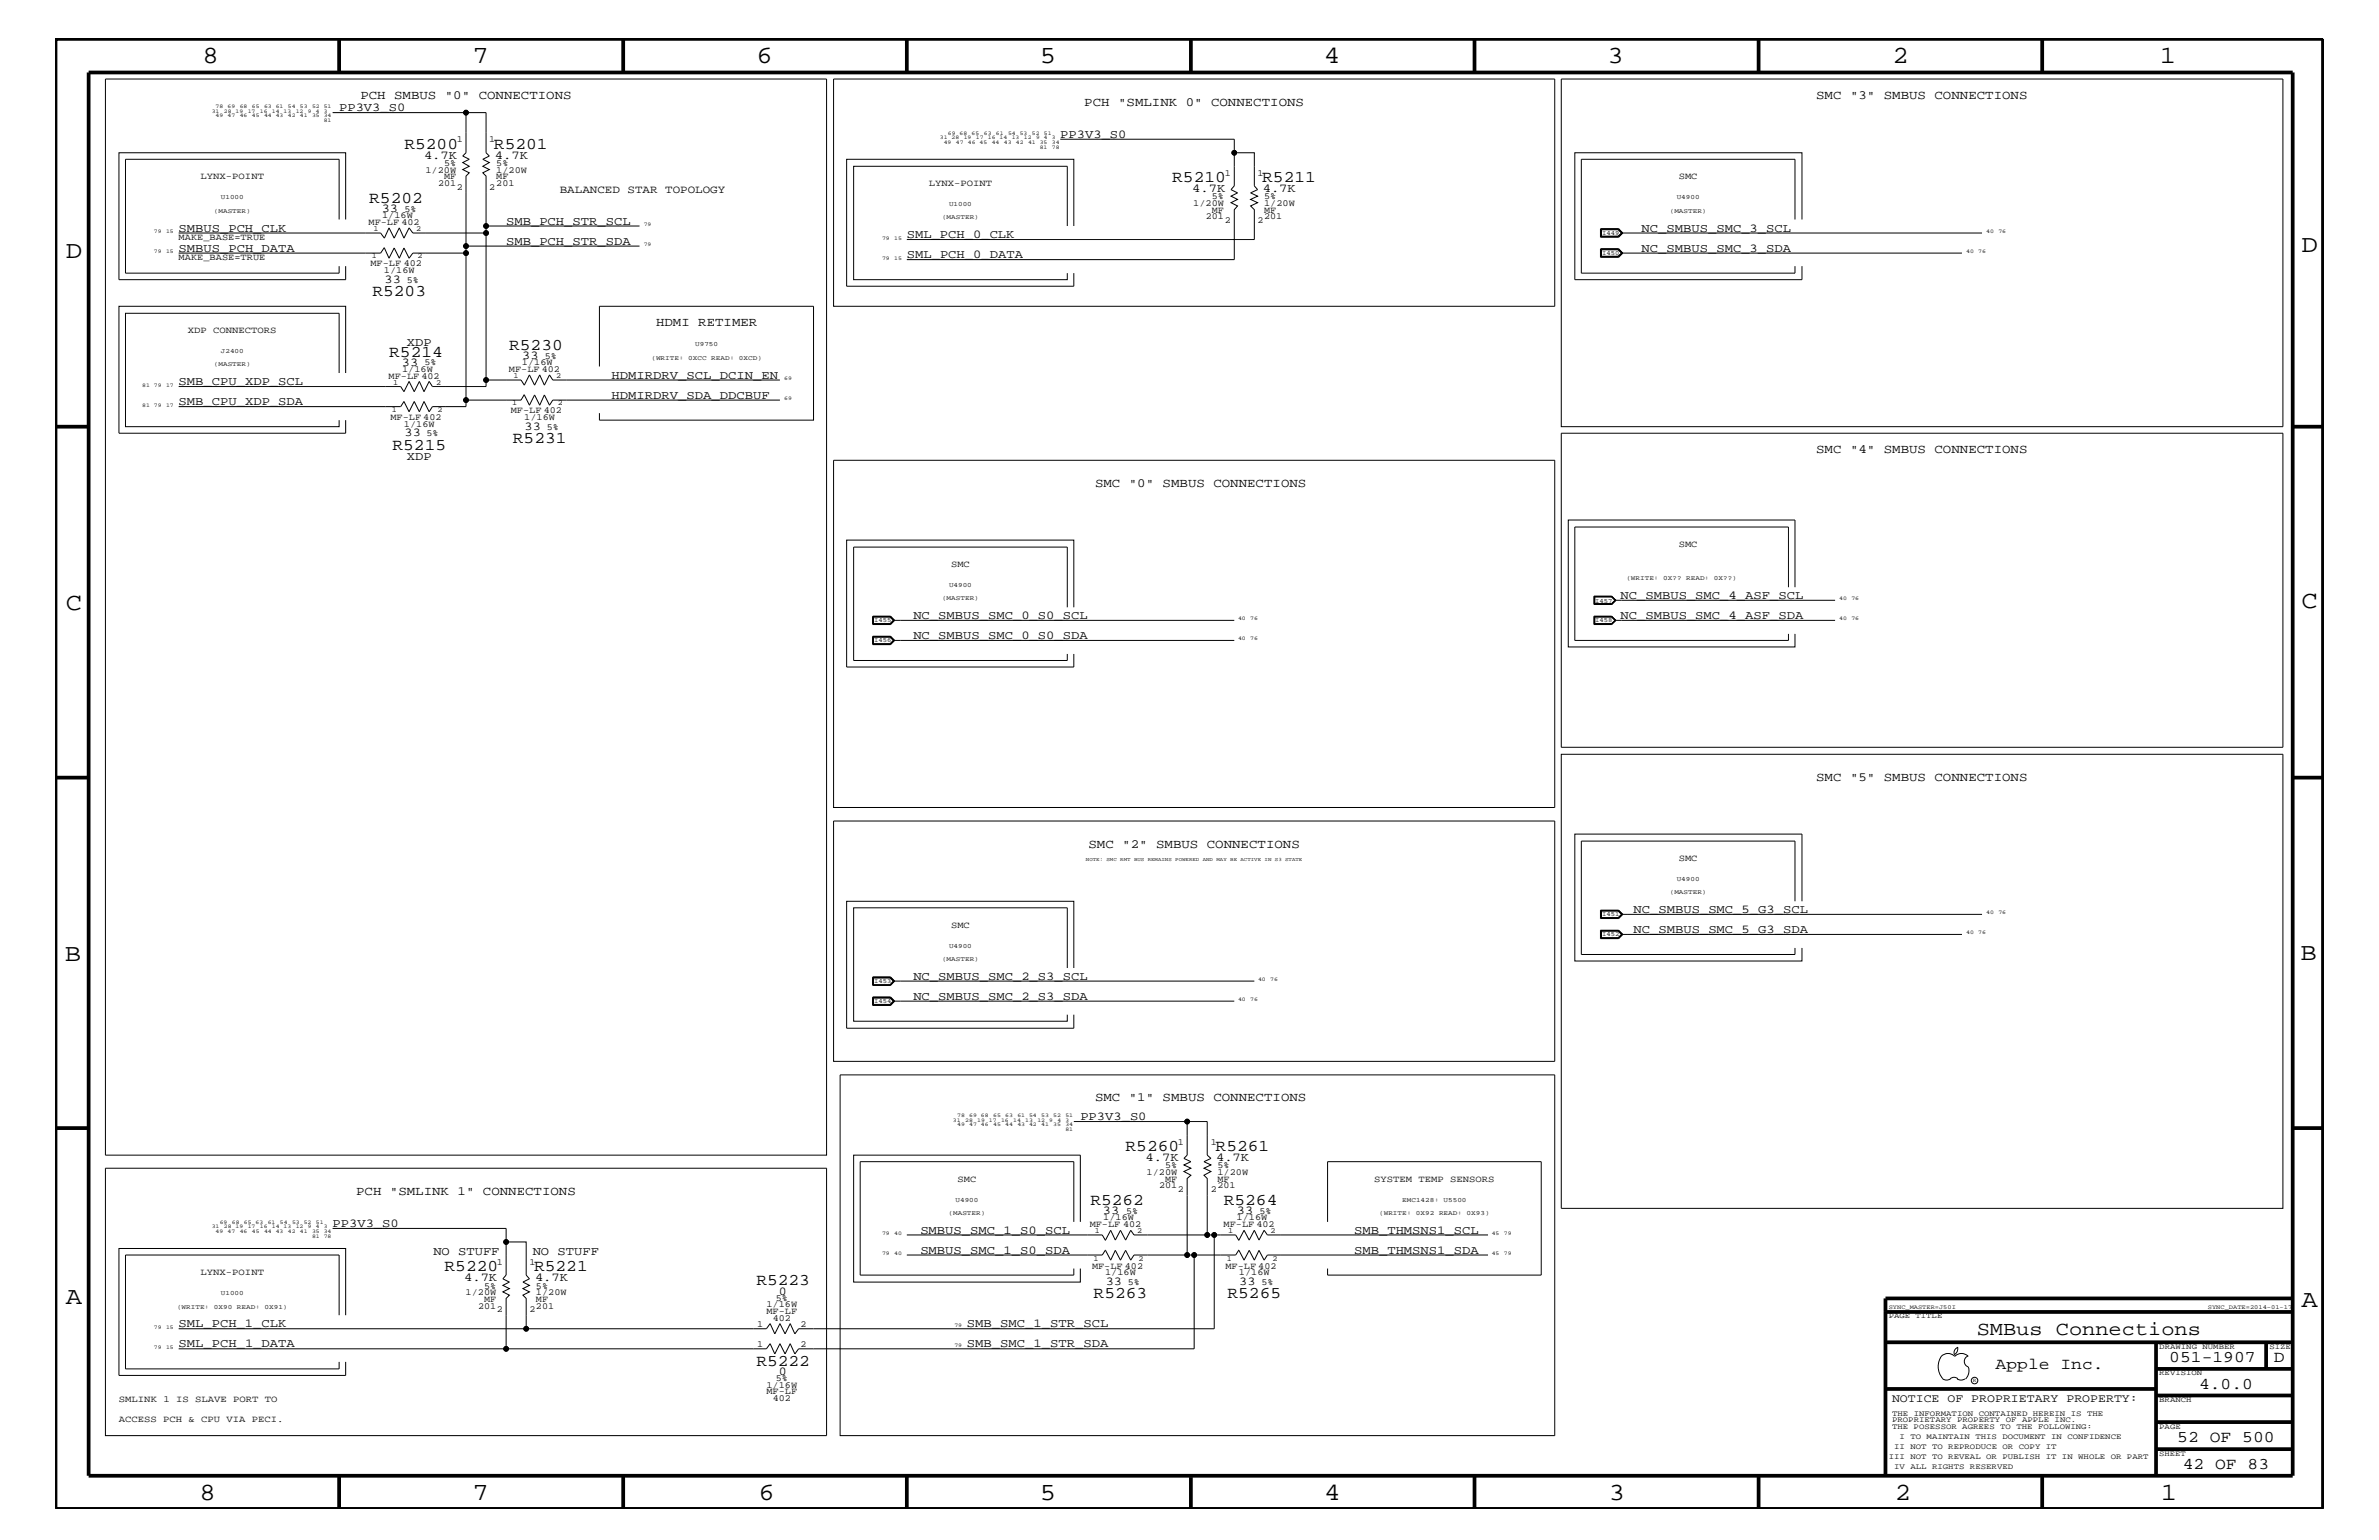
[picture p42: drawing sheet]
<svg xmlns="http://www.w3.org/2000/svg" width="432mm" height="279mm" viewBox="0 0 432 279" stroke-linecap="round" stroke-linejoin="round" font-family="sans-serif">
<defs><g id="words">
<g font-size="4.5">
<text x="36.7" y="11.5">8</text>
<text x="85.8" y="11.5">7</text>
<text x="137.3" y="11.5">6</text>
<text x="188.7" y="11.5">5</text>
<text x="240.3" y="11.5">4</text>
<text x="291.8" y="11.5">3</text>
<text x="343.5" y="11.5">2</text>
<text x="392" y="11.5">1</text>
<text x="11.9" y="46.8">D</text>
<text x="417.7" y="45.7">D</text>
<text x="11.9" y="110.6">C</text>
<text x="417.7" y="110.3">C</text>
<text x="11.8" y="174.3">B</text>
<text x="417.6" y="174.2">B</text>
<text x="11.9" y="236.7">A</text>
<text x="417.7" y="237.1">A</text>
<text x="36.2" y="272.1">8</text>
<text x="85.8" y="272.1">7</text>
<text x="137.7" y="272.1">6</text>
<text x="188.7" y="272.1">5</text>
<text x="240.4" y="272.1">4</text>
<text x="292" y="272.1">3</text>
<text x="343.9" y="272.1">2</text>
<text x="392.2" y="272.1">1</text>
</g>
<text font-size="3.6" x="358.8" y="242.3">SMBus Connections</text>
<g font-size="3">
<text x="73.4" y="27">R5200</text>
<text x="89.7" y="27">R5201</text>
<text x="212.8" y="33">R5210</text>
<text x="229.1" y="33">R5211</text>
<text x="67" y="36.8">R5202</text>
<text x="67.6" y="53.8">R5203</text>
<text x="70.7" y="64.7">R5214</text>
<text x="92.4" y="63.4">R5230</text>
<text x="71.2" y="81.6">R5215</text>
<text x="93.1" y="80.5">R5231</text>
<text x="204.3" y="208.8">R5260</text>
<text x="220.6" y="208.8">R5261</text>
<text x="197.9" y="218.6">R5262</text>
<text x="222.1" y="218.6">R5264</text>
<text x="80.7" y="230.7">R5220</text>
<text x="96.9" y="230.7">R5221</text>
<text x="137.3" y="233.2">R5223</text>
<text x="198.5" y="235.6">R5263</text>
<text x="222.8" y="235.6">R5265</text>
<text x="137.3" y="247.8">R5222</text>
<text x="362.2" y="248.4">Apple Inc.</text>
<text x="393.7" y="247.1">051-1907</text>
<text x="399.2" y="252">4.0.0</text>
<text x="412.7" y="247.1">D</text>
<text x="395.2" y="261.6">52 OF 500</text>
<text x="396.2" y="266.6">42 OF 83</text>
</g>
<g font-size="2.3">
<text x="65.4" y="18">PCH SMBUS &quot;0&quot; CONNECTIONS</text>
<text x="329.6" y="18">SMC &quot;3&quot; SMBUS CONNECTIONS</text>
<text x="196.8" y="19.2">PCH &quot;SMLINK 0&quot; CONNECTIONS</text>
<text x="119.1" y="59.2">HDMI RETIMER</text>
<text x="329.6" y="82.2">SMC &quot;4&quot; SMBUS CONNECTIONS</text>
<text x="198.8" y="88.3">SMC &quot;0&quot; SMBUS CONNECTIONS</text>
<text x="329.6" y="141.7">SMC &quot;5&quot; SMBUS CONNECTIONS</text>
<text x="197.6" y="153.8">SMC &quot;2&quot; SMBUS CONNECTIONS</text>
<text x="198.8" y="199.8">SMC &quot;1&quot; SMBUS CONNECTIONS</text>
<text x="64.6" y="216.9">PCH &quot;SMLINK 1&quot; CONNECTIONS</text>
</g>
<g font-size="2.2">
<text x="61.6" y="20.2">PP3V3_S0</text>
<text x="77" y="28.8">4.7K</text>
<text x="89.8" y="28.8">4.7K</text>
<text x="192.4" y="25">PP3V3_S0</text>
<text x="216.4" y="34.8">4.7K</text>
<text x="229.2" y="34.8">4.7K</text>
<text x="69.3" y="38.5">33</text>
<text x="91.9" y="40.8">SMB_PCH_STR_SCL</text>
<text x="32.4" y="45.7">SMBUS_PCH_DATA</text>
<text x="32.4" y="42">SMBUS_PCH_CLK</text>
<text x="91.9" y="44.4">SMB_PCH_STR_SDA</text>
<text x="164.6" y="43.2">SML_PCH_0_CLK</text>
<text x="164.6" y="46.8">SML_PCH_0_DATA</text>
<text x="297.9" y="42">NC_SMBUS_SMC_3_SCL</text>
<text x="297.9" y="45.7">NC_SMBUS_SMC_3_SDA</text>
<text x="69.8" y="51.3">33</text>
<text x="73.9" y="62.9">XDP</text>
<text x="94.8" y="65.1">33</text>
<text x="32.4" y="69.9">SMB_CPU_XDP_SCL</text>
<text x="72.9" y="66.4">33</text>
<text x="111" y="68.7">HDMIRDRV_SCL_DCIN_EN</text>
<text x="32.4" y="73.5">SMB_CPU_XDP_SDA</text>
<text x="111" y="72.3">HDMIRDRV_SDA_DDCBUF</text>
<text x="73.4" y="79.2">33</text>
<text x="73.9" y="83.5">XDP</text>
<text x="95.2" y="78">33</text>
<text x="165.8" y="112.3">NC_SMBUS_SMC_0_S0_SCL</text>
<text x="294.1" y="108.7">NC_SMBUS_SMC_4_ASF_SCL</text>
<text x="294.1" y="112.3">NC_SMBUS_SMC_4_ASF_SDA</text>
<text x="165.8" y="115.9">NC_SMBUS_SMC_0_S0_SDA</text>
<text x="296.5" y="165.6">NC_SMBUS_SMC_5_G3_SCL</text>
<text x="296.5" y="169.3">NC_SMBUS_SMC_5_G3_SDA</text>
<text x="165.8" y="177.7">NC_SMBUS_SMC_2_S3_SCL</text>
<text x="165.8" y="181.4">NC_SMBUS_SMC_2_S3_SDA</text>
<text x="196.1" y="203.2">PP3V3_S0</text>
<text x="207.9" y="210.7">4.7K</text>
<text x="220.7" y="210.7">4.7K</text>
<text x="200.2" y="220.3">33</text>
<text x="224.5" y="220.3">33</text>
<text x="60.4" y="222.6">PP3V3_S0</text>
<text x="78.7" y="227.7">NO STUFF</text>
<text x="96.7" y="227.7">NO STUFF</text>
<text x="167" y="223.9">SMBUS_SMC_1_S0_SCL</text>
<text x="167" y="227.5">SMBUS_SMC_1_S0_SDA</text>
<text x="245.8" y="223.9">SMB_THMSNS1_SCL</text>
<text x="245.8" y="227.5">SMB_THMSNS1_SDA</text>
<text x="84.2" y="232.4">4.7K</text>
<text x="97.1" y="232.4">4.7K</text>
<text x="200.7" y="233.2">33</text>
<text x="224.9" y="233.2">33</text>
<text x="141.4" y="234.9">0</text>
<text x="32.4" y="240.8">SML_PCH_1_CLK</text>
<text x="32.4" y="244.5">SML_PCH_1_DATA</text>
<text x="175.5" y="244.5">SMB_SMC_1_STR_SDA</text>
<text x="175.5" y="240.8">SMB_SMC_1_STR_SCL</text>
<text x="141.4" y="249.5">0</text>
</g>
<text font-size="2.1" x="343.4" y="254.4">NOTICE OF PROPRIETARY PROPERTY:</text>
<text font-size="2" x="101.6" y="35">BALANCED STAR TOPOLOGY</text>
<g font-size="1.7">
<text x="82.9" y="25.9">1</text>
<text x="88.8" y="25.9">1</text>
<text x="36.4" y="32.5">LYNX-POINT</text>
<text x="77.2" y="31.4">1/20W</text>
<text x="79.5" y="33.7">201</text>
<text x="80.6" y="30.2">5%</text>
<text x="80.6" y="32.5">MF</text>
<text x="82.9" y="34.4">2</text>
<text x="88.8" y="34.4">2</text>
<text x="90.1" y="30.2">5%</text>
<text x="90.1" y="32.5">MF</text>
<text x="90.1" y="33.7">201</text>
<text x="90.1" y="31.4">1/20W</text>
<text x="168.6" y="33.7">LYNX-POINT</text>
<text x="222.3" y="31.9">1</text>
<text x="228.3" y="31.9">1</text>
<text x="304.7" y="32.5">SMC</text>
<text x="66.9" y="40.8">MF-LF 402</text>
<text x="69.3" y="39.6">1/16W</text>
<text x="73.4" y="38.4">5%</text>
<text x="216.6" y="37.4">1/20W</text>
<text x="218.9" y="39.8">201</text>
<text x="220" y="36.2">5%</text>
<text x="220" y="38.6">MF</text>
<text x="222.3" y="40.4">2</text>
<text x="228.3" y="40.4">2</text>
<text x="229.4" y="37.4">1/20W</text>
<text x="229.4" y="36.2">5%</text>
<text x="229.4" y="39.8">201</text>
<text x="229.4" y="38.6">MF</text>
<text x="32.4" y="47.1">MAKE_BASE=TRUE</text>
<text x="32.4" y="43.5">MAKE_BASE=TRUE</text>
<text x="67.2" y="48.3">MF-LF 402</text>
<text x="69.7" y="49.6">1/16W</text>
<text x="73.8" y="51.3">5%</text>
<text x="34.1" y="60.4">XDP CONNECTORS</text>
<text x="98.9" y="65.1">5%</text>
<text x="70.5" y="68.7">MF-LF 402</text>
<text x="73" y="67.5">1/16W</text>
<text x="77" y="66.2">5%</text>
<text x="92.4" y="67.5">MF-LF 402</text>
<text x="94.7" y="66.2">1/16W</text>
<text x="70.9" y="76.2">MF-LF 402</text>
<text x="73.3" y="77.4">1/16W</text>
<text x="92.7" y="75">MF-LF 402</text>
<text x="95.2" y="76.2">1/16W</text>
<text x="77.4" y="79.2">5%</text>
<text x="99.2" y="78">5%</text>
<text x="304.7" y="99.3">SMC</text>
<text x="172.6" y="102.9">SMC</text>
<text x="304.7" y="156.2">SMC</text>
<text x="172.6" y="168.3">SMC</text>
<text x="213.8" y="207.7">1</text>
<text x="219.8" y="207.7">1</text>
<text x="173.8" y="214.4">SMC</text>
<text x="208.1" y="213.2">1/20W</text>
<text x="210.4" y="215.6">201</text>
<text x="211.5" y="211.9">5%</text>
<text x="211.5" y="214.4">MF</text>
<text x="221" y="213.2">1/20W</text>
<text x="221" y="211.9">5%</text>
<text x="221" y="215.6">201</text>
<text x="221" y="214.4">MF</text>
<text x="249.4" y="214.4">SYSTEM TEMP SENSORS</text>
<text x="200.2" y="221.4">1/16W</text>
<text x="204.4" y="220.2">5%</text>
<text x="213.8" y="216.2">2</text>
<text x="219.8" y="216.2">2</text>
<text x="224.5" y="221.4">1/16W</text>
<text x="228.6" y="220.2">5%</text>
<text x="197.8" y="222.6">MF-LF 402</text>
<text x="222.1" y="222.6">MF-LF 402</text>
<text x="36.4" y="231.3">LYNX-POINT</text>
<text x="87.9" y="233.8">5%</text>
<text x="90.2" y="229.6">1</text>
<text x="96.1" y="229.6">1</text>
<text x="97.3" y="233.8">5%</text>
<text x="198.2" y="230.2">MF-LF 402</text>
<text x="200.6" y="231.3">1/16W</text>
<text x="204.7" y="233.2">5%</text>
<text x="222.4" y="230.2">MF-LF 402</text>
<text x="224.9" y="231.3">1/16W</text>
<text x="228.9" y="233.2">5%</text>
<text x="84.5" y="235">1/20W</text>
<text x="86.8" y="237.4">201</text>
<text x="87.9" y="236.2">MF</text>
<text x="90.2" y="238">2</text>
<text x="96.1" y="238">2</text>
<text x="97.3" y="235">1/20W</text>
<text x="97.3" y="237.4">201</text>
<text x="97.3" y="236.2">MF</text>
<text x="139.1" y="237.2">1/16W</text>
<text x="139.1" y="238.4">MF-LF</text>
<text x="140.3" y="239.6">402</text>
<text x="140.8" y="236">5%</text>
<text x="137.4" y="240.7">1</text>
<text x="137.4" y="244.4">1</text>
<text x="145.3" y="240.7">2</text>
<text x="145.3" y="244.4">2</text>
<text x="139.1" y="251.7">1/16W</text>
<text x="140.8" y="250.6">5%</text>
<text x="21.6" y="254.4">SMLINK 1 IS SLAVE PORT TO</text>
<text x="139.1" y="252.9">MF-LF</text>
<text x="140.3" y="254.2">402</text>
<text x="21.6" y="258">ACCESS PCH &amp; CPU VIA PECI.</text>
</g>
<g font-size="1.4">
<text x="67.8" y="41.9">1</text>
<text x="75.5" y="41.9">2</text>
<text x="67.5" y="46.8">1</text>
<text x="75.8" y="46.8">2</text>
<text x="71.4" y="69.8">1</text>
<text x="79.2" y="69.8">2</text>
<text x="93.2" y="68.5">1</text>
<text x="100.9" y="68.5">2</text>
<text x="71.1" y="74.7">1</text>
<text x="79.4" y="74.7">2</text>
<text x="93" y="73.5">1</text>
<text x="101.3" y="73.5">2</text>
<text x="198.7" y="223.7">1</text>
<text x="206.4" y="223.7">2</text>
<text x="222.9" y="223.7">1</text>
<text x="230.6" y="223.7">2</text>
<text x="198.5" y="228.7">1</text>
<text x="206.7" y="228.7">2</text>
<text x="222.7" y="228.7">1</text>
<text x="231" y="228.7">2</text>
<text x="342.8" y="239.2">PAGE TITLE</text>
<text x="391.9" y="244.7">DRAWING NUMBER</text>
<text x="411.9" y="244.7">SIZE</text>
<text x="391.9" y="249.5">REVISION</text>
<text x="343.4" y="256.8">THE INFORMATION CONTAINED HEREIN IS THE</text>
<text x="391.9" y="254.4">BRANCH</text>
<text x="343.4" y="258">PROPRIETARY PROPERTY OF APPLE INC.</text>
<text x="343.4" y="259.3">THE POSESSOR AGREES TO THE FOLLOWING:</text>
<text x="343.8" y="262.9">II NOT TO REPRODUCE OR COPY IT</text>
<text x="344.8" y="261.1">I TO MAINTAIN THIS DOCUMENT IN CONFIDENCE</text>
<text x="391.9" y="259.3">PAGE</text>
<text x="342.8" y="264.7">III NOT TO REVEAL OR PUBLISH IT IN WHOLE OR PART</text>
<text x="343.8" y="266.6">IV ALL RIGHTS RESERVED</text>
<text x="391.9" y="264.1">SHEET</text>
</g>
<g font-size="1.2">
<text x="38.8" y="38.6">(MASTER)</text>
<text x="40.1" y="36.2">U1000</text>
<text x="171" y="39.8">(MASTER)</text>
<text x="172.3" y="37.4">U1000</text>
<text x="303.1" y="38.6">(MASTER)</text>
<text x="304.3" y="36.2">U4900</text>
<text x="290.8" y="42.6">I449</text>
<text x="290.8" y="46.3">I450</text>
<text x="40.1" y="64">J2400</text>
<text x="118.2" y="65.3">(WRITE:</text>
<text x="124.9" y="65.3">0XCC</text>
<text x="126.2" y="62.9">U9750</text>
<text x="129.1" y="65.3">READ:</text>
<text x="134.1" y="65.3">0XCD)</text>
<text x="38.8" y="66.5">(MASTER)</text>
<text x="172.3" y="106.5">U4900</text>
<text x="295.2" y="105.3">(WRITE:</text>
<text x="301.9" y="105.3">0X??</text>
<text x="306.1" y="105.3">READ:</text>
<text x="311.1" y="105.3">0X??)</text>
<text x="158.7" y="112.9">I455</text>
<text x="171" y="108.9">(MASTER)</text>
<text x="289.6" y="109.3">I457</text>
<text x="289.6" y="112.9">I458</text>
<text x="158.7" y="116.5">I456</text>
<text x="304.3" y="159.9">U4900</text>
<text x="290.8" y="166.2">I451</text>
<text x="303.1" y="162.2">(MASTER)</text>
<text x="172.3" y="172">U4900</text>
<text x="290.8" y="169.9">I452</text>
<text x="158.7" y="178.4">I453</text>
<text x="171" y="174.4">(MASTER)</text>
<text x="158.7" y="182.1">I454</text>
<text x="172.2" y="220.4">(MASTER)</text>
<text x="173.4" y="218">U4900</text>
<text x="250.3" y="220.4">(WRITE:</text>
<text x="254.5" y="218">EMC1428:</text>
<text x="257" y="220.4">0X92</text>
<text x="261.2" y="220.4">READ:</text>
<text x="262" y="218">U5500</text>
<text x="266.2" y="220.4">0X93)</text>
<text x="32.1" y="237.4">(WRITE:</text>
<text x="38.8" y="237.4">0X90</text>
<text x="40.1" y="235">U1000</text>
<text x="43" y="237.4">READ:</text>
<text x="48" y="237.4">0X91)</text>
</g>
<g font-size="1.1">
<text x="342.8" y="237.4">SYNC_MASTER=J50I</text>
<text x="400.7" y="237.4">SYNC_DATE=2014-01-17</text>
</g>
<g font-size="1">
<text x="38.4" y="20.4">31</text>
<text x="39.1" y="21.3">49</text>
<text x="39.1" y="19.6">78</text>
<text x="40.6" y="20.4">28 19</text>
<text x="41.3" y="21.3">47</text>
<text x="41.3" y="19.6">69</text>
<text x="43.5" y="21.3">46</text>
<text x="43.5" y="19.6">68</text>
<text x="45" y="20.4">17</text>
<text x="45.7" y="21.3">45</text>
<text x="45.7" y="19.6">65</text>
<text x="47.2" y="20.4">16</text>
<text x="47.9" y="21.3">44 43</text>
<text x="47.9" y="19.6">63 61</text>
<text x="49.4" y="20.4">14 13</text>
<text x="52.2" y="21.3">42</text>
<text x="52.2" y="19.6">54</text>
<text x="53.7" y="20.4">12</text>
<text x="54.4" y="21.3">41</text>
<text x="54.4" y="19.6">53</text>
<text x="55.9" y="20.4">9</text>
<text x="56.6" y="21.3">35 34</text>
<text x="56.6" y="19.6">52 51</text>
<text x="57.3" y="20.4">4</text>
<text x="58.8" y="20.4">3</text>
<text x="58.8" y="22.2">81</text>
<text x="170.6" y="25.3">31 28</text>
<text x="171.3" y="26.2">49</text>
<text x="172" y="24.4">69 68</text>
<text x="173.5" y="26.2">47</text>
<text x="174.9" y="25.3">19</text>
<text x="175.7" y="26.2">46 45</text>
<text x="176.4" y="24.4">65</text>
<text x="177.1" y="25.3">17</text>
<text x="178.6" y="24.4">63</text>
<text x="179.3" y="25.3">16 14</text>
<text x="180" y="26.2">44</text>
<text x="180.8" y="24.4">61</text>
<text x="182.2" y="26.2">43</text>
<text x="183" y="24.4">54 53</text>
<text x="183.6" y="25.3">13</text>
<text x="184.4" y="26.2">42</text>
<text x="185.8" y="25.3">12</text>
<text x="186.6" y="26.2">41 35</text>
<text x="187.3" y="24.4">52</text>
<text x="188" y="25.3">9</text>
<text x="188.7" y="27">81</text>
<text x="189.5" y="25.3">4</text>
<text x="189.5" y="24.4">51</text>
<text x="190.9" y="26.2">34</text>
<text x="190.9" y="25.3">3</text>
<text x="190.9" y="27">78</text>
<text x="116.8" y="41">79</text>
<text x="27.9" y="42.3">79</text>
<text x="27.9" y="45.9">79</text>
<text x="30.1" y="42.3">15</text>
<text x="30.1" y="45.9">15</text>
<text x="116.8" y="44.6">79</text>
<text x="160.1" y="43.5">79</text>
<text x="160.1" y="47.1">79</text>
<text x="162.3" y="43.5">15</text>
<text x="162.3" y="47.1">15</text>
<text x="356.9" y="45.9">40</text>
<text x="359.1" y="45.9">76</text>
<text x="360.5" y="42.3">40</text>
<text x="362.7" y="42.3">76</text>
<text x="25.8" y="70.1">81 79</text>
<text x="30.1" y="70.1">17</text>
<text x="142.3" y="68.9">69</text>
<text x="25.8" y="73.8">81 79</text>
<text x="30.1" y="73.8">17</text>
<text x="142.3" y="72.6">69</text>
<text x="224.7" y="112.6">40</text>
<text x="226.9" y="112.6">76</text>
<text x="333.8" y="108.9">40</text>
<text x="333.8" y="112.6">40</text>
<text x="336" y="108.9">76</text>
<text x="336" y="112.6">76</text>
<text x="224.7" y="116.2">40</text>
<text x="226.9" y="116.2">76</text>
<text x="360.5" y="165.9">40</text>
<text x="362.7" y="165.9">76</text>
<text x="356.9" y="169.5">40</text>
<text x="359.1" y="169.5">76</text>
<text x="228.3" y="178">40</text>
<text x="230.5" y="178">76</text>
<text x="224.7" y="181.6">40</text>
<text x="226.9" y="181.6">76</text>
<text x="173" y="203.5">31</text>
<text x="173.7" y="202.6">78</text>
<text x="175.2" y="203.5">28</text>
<text x="175.9" y="202.6">69 68</text>
<text x="177.4" y="203.5">19 17</text>
<text x="180.3" y="202.6">65</text>
<text x="181.7" y="203.5">16</text>
<text x="182.5" y="202.6">63</text>
<text x="183.9" y="203.5">14</text>
<text x="184.7" y="202.6">61 54</text>
<text x="186.1" y="203.5">13</text>
<text x="188.3" y="203.5">12 9</text>
<text x="189" y="202.6">53</text>
<text x="191.2" y="202.6">52</text>
<text x="191.9" y="203.5">4</text>
<text x="193.4" y="203.5">3</text>
<text x="193.4" y="202.6">51</text>
<text x="173.7" y="204.3">49</text>
<text x="175.9" y="204.3">47 46</text>
<text x="180.3" y="204.3">45</text>
<text x="182.5" y="204.3">44</text>
<text x="184.7" y="204.3">43 42</text>
<text x="189" y="204.3">41</text>
<text x="191.2" y="204.3">35</text>
<text x="193.4" y="205.3">81</text>
<text x="193.4" y="204.3">34</text>
<text x="38.4" y="222.9">31</text>
<text x="39.1" y="223.7">49</text>
<text x="39.9" y="222">69</text>
<text x="40.6" y="222.9">28 19</text>
<text x="41.3" y="223.7">47</text>
<text x="42.1" y="222">68</text>
<text x="43.5" y="223.7">46</text>
<text x="44.3" y="222">65 63</text>
<text x="45" y="222.9">17</text>
<text x="45.7" y="223.7">45</text>
<text x="47.2" y="222.9">16</text>
<text x="47.9" y="223.7">44 43</text>
<text x="48.6" y="222">61</text>
<text x="49.4" y="222.9">14 13</text>
<text x="50.8" y="222">54</text>
<text x="52.2" y="223.7">42</text>
<text x="53" y="222">53 52</text>
<text x="53.7" y="222.9">12</text>
<text x="54.4" y="223.7">41</text>
<text x="55.9" y="222.9">9</text>
<text x="56.6" y="223.7">35 34</text>
<text x="56.6" y="224.6">81 78</text>
<text x="57.3" y="222.9">4</text>
<text x="57.3" y="222">51</text>
<text x="58.8" y="222.9">3</text>
<text x="160.1" y="224.1">79</text>
<text x="160.1" y="227.7">79</text>
<text x="162.3" y="224.1">40</text>
<text x="162.3" y="227.7">40</text>
<text x="270.8" y="224.1">45</text>
<text x="270.8" y="227.7">45</text>
<text x="273" y="224.1">79</text>
<text x="273" y="227.7">79</text>
<text x="27.9" y="241.1">79</text>
<text x="27.9" y="244.7">79</text>
<text x="30.1" y="241.1">15</text>
<text x="30.1" y="244.7">15</text>
<text x="173.2" y="244.5">79</text>
<text x="173.2" y="240.8">79</text>
<text x="358.1" y="250.7">R</text>
</g>
<text font-size=".9" x="197.1" y="156.2">NOTE: SMC RMT BUS REMAINS POWERED AND MAY BE ACTIVE IN S3 STATE</text>
</g></defs>
<g fill="none" stroke="#000" stroke-width=".18">
<path d="M19.1 14.3h130.9v195.3h-130.9zM151.3 14.3h130.9v41.3h-130.9zM283.4 14.3h131v63.1h-131zM60.4 20.4h27.8v7.3l.6 .6-1.2 .6 1.2 .6-1.2 .7 1.2 .6-1.2 .6 .6 .5v10.4M61.6 39.8v-10.9h-38.8v20.7h38.8v-1.3M62.7 39.8v-12.1h-41.1v23h41.1v-2.4M84.6 20.4v7.3l-.6 .6 1.2 .6-1.2 .6 1.2 .7-1.2 .6 1.2 .6-.6 .5v12.7h31.5M192.4 25.3h31.6v2.4h3.7v6l.6 .7-1.3 .6 1.3 .6-1.3 .6 1.3 .6-1.3 .6 .7 .6v5.5h-63.1M224 27.7v6l-.6 .7 1.2 .6-1.2 .6 1.2 .6-1.2 .6 1.2 .6-.6 .6v9.1h-59.4M325.8 39.8v-10.9h-38.8v20.7h38.8v-1.3M327.1 39.8v-12.1h-41.3v23h41.3v-2.4M32.4 42.3h36.7l.7 .9 .8-1.9 .9 1.9 1-1.9 .8 1.9 1-1.9 .6 1h13.3v26.6h6.4l.6 1 .9-1.9 .9 1.9 1-1.9 .8 1.9 .9-1.9 .6 .9h41.3"/>
<path d="M69.8 45l.8 1.8 .9-1.8 1 1.8 .8-1.8 1 1.8 .6-.9h9.7M69.8 44.9l-.7 1h-36.7M84.6 45.9v26.7h10l.6-1M84.6 44.6v1.3M88.2 41h27.9M193.7 41v-10.8h-38.8v20.5h38.8v-1.1M194.9 41v-12.1h-41.2v23h41.2v-2.3M290.5 41.5h3.3l.8 .8-.8 .7h-3.3zM290.5 45.2h3.3l.8 .7-.8 .8h-3.3zM290.6 41.5v1.5h3.2l.7-.7-.7-.8M290.6 45.2v1.4h3.2l.7-.7-.7-.7M290.7 41.6h3l.7 .7-.7 .6h-3z"/>
<path d="M290.7 45.2h3l.7 .7-.7 .6h-3zM290.7 41.7h3l.6 .6M290.7 45.3h3l.6 .6M294.3 42.3h65.4M294.3 45.9h61.8M294.3 42.3l-.6 .6M294.3 45.9l-.6 .6M61.6 67.7v-10.9h-38.8v20.6h38.8v-1.2M62.7 67.7v-12.1h-41.1v23h41.1v-2.4M84.6 72.6v1.2h-6.1l-.6 .9-.9-1.9-.9 1.9-.9-1.9-.9 1.9-1-1.9-.6 1h-40.3M88.2 68.9v1.2h-9.7l-.6-.9-.9 1.9-.9-1.9-.9 1.9-.9-1.9-1 1.9-.6-1h-40.3M95.2 71.7l.9 1.8 .9-1.8 1 1.8 .8-1.8 .9 1.8 .6-.9h41.3"/>
<path d="M108.8 66.5v-10.9h38.9v20.6h-38.9v-1.2M283.4 78.6h131v57h-131zM151.3 83.5h130.9v63h-130.9zM158.4 111.8h3.2l.8 .8-.8 .7h-3.2zM158.4 115.4h3.2l.8 .8-.8 .8h-3.2zM158.4 113.2h3.2M158.4 111.9h3.2M158.4 116.9h3.2M158.4 115.5h3.2M158.5 111.9v1.3M158.5 115.5v1.4M158.5 112h3l.6 .6"/>
<path d="M158.5 115.6h3l.6 .6M161.6 111.9l.6 .7-.6 .6M161.6 111.9l.7 .7-.7 .6M161.6 115.5l.6 .7-.6 .7M161.6 115.5l.7 .7-.7 .7M162.1 112.6l-.6 .5h-3M162.1 112.6h61.9M162.1 116.2l-.6 .6h-3M162.1 116.2h61.9M193.7 110.2v-10.9h-38.8v20.5h38.8v-1.2M194.9 110.2v-12.2h-41.2v23h41.2v-2.4M289.3 111.8h3.2l.8 .8-.8 .7h-3.2z"/>
<path d="M289.3 108.1h3.2l.8 .8-.8 .8h-3.2zM289.5 112h3l.6 .6-.6 .5h-3zM289.5 108.3h3l.6 .6-.6 .6h-3zM292.5 111.9h-3.1v1.3h3.1M292.5 108.2l.7 .7-.7 .7h-3.1M292.5 108.2h-3.1v1.5M292.5 108.2l.8 .7M292.5 111.9l.7 .7-.7 .6M292.5 111.9l.8 .7M293.1 112.6h40M293.1 108.9h40M293.3 112.6l-.8 .6"/>
<path d="M324.6 106.5v-10.9h-38.8v20.6h38.8v-1.2M325.8 106.5v-12.2h-41.2v23.1h41.2v-2.4M283.4 136.8h131v82.4h-131zM151.3 149h130.9v43.6h-130.9zM158.4 177.2h3.2l.8 .8-.8 .8h-3.2zM158.4 177.3h3.2l.7 .7-.7 .8M158.5 177.4h3.1l.6 .6-.6 .7h-3.1zM161.5 177.4l.6 .6M162.1 178l-.6 .7M162.1 178h65.6M193.7 175.6v-10.9h-38.8v20.6h38.8v-1.2M194.9 175.6v-12.1h-41.2v23h41.2v-2.4"/>
<path d="M290.5 165.1h3.3l.8 .8-.8 .8h-3.3zM290.5 168.8h3.3l.8 .7-.8 .8h-3.3zM290.6 165.2h3.2l.7 .7-.7 .7h-3.2zM290.6 168.9h3.2l.7 .6-.7 .7h-3.2zM290.7 165.2v1.4M290.7 168.9v1.3M290.7 165.3h3l.6 .6M290.7 168.9h3l.6 .6M293.7 165.2l.7 .7-.7 .7M293.7 168.9l.7 .6-.7 .7M294.3 165.9l-.6 .6h-3M294.3 165.9h65.4"/>
<path d="M294.3 169.5l-.6 .6h-3M294.3 169.5h61.8M325.8 163.5v-10.9h-38.8v20.6h38.8v-1.2M327.1 163.5v-12.2h-41.3v23.1h41.3v-2.4M152.5 195h129.7v65.5h-129.7zM158.4 180.9h3.2l.8 .7-.8 .8h-3.2zM158.4 181h3.2l.7 .6-.7 .8M158.5 181h3.1l.6 .6-.6 .7h-3.1zM161.5 181l.6 .6M162.1 181.6l-.6 .6h-3M162.1 181.6h61.9M19.1 211.9h130.9v48.6h-130.9z"/>
<path d="M194.9 203.5h20.6M60.4 222.9h31.5v2.4M61.6 238.6v-10.9h-38.8v20.7h38.8v-1.3M62.7 238.6v-12.1h-41.1v23h41.1v-2.4M164.6 224.1h35.5l.6 1M194.9 221.7v-10.9h-38.8v20.5h38.8v-1.1M196.1 221.7v-12.1h-41.2v23h41.2v-2.4M200.7 226.8l-.6 .9h-35.5M200.7 226.9l.9 1.7 .8-1.7 1 1.7 .9-1.7 .9 1.7 .6-.9h9.7M216.7 227.7v17h-71.8l-.6 .9-.9-1.8-.9 1.8-.9-1.8-1 1.8-.8-1.8-.7 .9h-47.2v-9.1l.6-.6-1.2-.6 1.2-.6-1.2-.6 1.2-.6-1.2-.6 .6-.7v-6h3.6v6l.6 .7-1.2 .6 1.2 .6-1.2 .6 1.2 .6-1.2 .6 .6 .6v5.5M219.1 224.1h-13.3l-.6-.9-.9 1.8-.9-1.8-1 1.8-.8-1.8-.9 1.8M220.4 224.1v17h-75.5l-.6 .9-.9-1.9-.9 1.9-.9-1.9-1 1.9-.8-1.9-.7 1h-106.7"/>
<path d="M224.9 225.1l-.6-1h-5.2v-10.3l-.6-.6 1.3-.7-1.3-.6 1.3-.5-1.3-.6 1.3-.6-.7-.6v-6.1h-3.6v6.1l-.6 .6 1.3 .6-1.3 .6 1.3 .5-1.3 .6 1.3 .7-.7 .6v13.9h8.8l.6-.9M224.9 226.9l.9 1.7 .9-1.7 1 1.7 .8-1.7 .9 1.7 .6-.9h40.1M241 221.7v-10.9h38.7v20.5h-38.7v-1.1M270.1 224.1h-40.1l-.6-.9-.9 1.8-.8-1.8-1 1.8-.9-1.8-.9 1.8M32.4 244.7h59.5M352.3 246.1a1.72 1.72 0 0 1 2.5 0 1.69 1.69 0 0 1 2.4 0M352.4 246a3.2 3.2 0 0 0 .4 4.3l.8 .1 .4-.2M354 250.2l.7-.3 .7 .3M355.2 250.2l.7 .2 .7-.2M355.3 244.4v.3a1.18 1.18 0 0 1-.6 1.1M355.4 244.4a.99 .99 0 0 0-.6 1.4M357.2 246a1.04 1.04 0 0 0-.7 1 1.04 1.04 0 0 0 .7 1"/>
<path d="M357.3 248l.1 .7a2.11 2.11 0 0 1-.6 1.5"/>
<circle cx="84.6" cy="20.4" r=".42"/>
<circle cx="224" cy="27.7" r=".42"/>
<circle cx="84.6" cy="44.6" r=".42"/>
<circle cx="84.6" cy="45.9" r=".42"/>
<circle cx="88.2" cy="41" r=".42"/>
<circle cx="88.2" cy="42.3" r=".42"/>
<circle cx="84.6" cy="72.6" r=".42"/>
<circle cx="88.2" cy="68.9" r=".42"/>
<circle cx="215.5" cy="203.5" r=".42"/>
<circle cx="91.9" cy="225.3" r=".42"/>
<circle cx="215.5" cy="227.7" r=".42"/>
<circle cx="216.7" cy="227.7" r=".42"/>
<circle cx="219.1" cy="224.1" r=".42"/>
<circle cx="220.4" cy="224.1" r=".42"/>
<circle cx="91.9" cy="244.7" r=".42"/>
<circle cx="95.5" cy="241.1" r=".42"/>
<circle cx="358.4" cy="250.5" r=".59"/>
</g>
<g fill="none" stroke="#000" stroke-width=".68" stroke-linecap="butt">
<path d="M10.1 7.1h411.5v266.7h-411.5zM16.1 13.2h400v254.5h-400zM61.6 7.1v6.1M113.1 7.1v6.1M164.6 7.1v6.1M216.2 7.1v6.1M267.6 7.1v6.1M319.2 7.1v6.1M370.7 7.1v6.1M10.1 77.4h6M416.1 77.4h5.5M10.1 141.1h6"/>
<path d="M416.1 141.1h5.5M10.1 204.7h6M416.1 204.7h5.5M342.2 238h73.9M416.1 235.6h-73.9v32.1M342.2 243.5h73.9M342.2 252h49.1M391.3 248.4h24.8M391.3 243.5v24.2M391.3 258h24.8M391.3 253.2h24.8M411.3 243.5v4.9"/>
<path d="M61.6 267.7v6.1M113.1 267.7v6.1M164.6 267.7v6.1M216.2 268v5.8M267.6 267.7v6.1M319.2 267.7v6.1M370.7 267.7v6.1M391.3 262.9h24.8"/>
</g>
<g fill="#000">
<circle cx="84.6" cy="20.4" r=".42"/>
<circle cx="224" cy="27.7" r=".42"/>
<circle cx="84.6" cy="44.6" r=".42"/>
<circle cx="84.6" cy="45.9" r=".42"/>
<circle cx="88.2" cy="41" r=".42"/>
<circle cx="88.2" cy="42.3" r=".42"/>
<circle cx="84.6" cy="72.6" r=".42"/>
<circle cx="88.2" cy="68.9" r=".42"/>
<circle cx="215.5" cy="203.5" r=".42"/>
<circle cx="91.9" cy="225.3" r=".42"/>
<circle cx="215.5" cy="227.7" r=".42"/>
<circle cx="216.7" cy="227.7" r=".42"/>
<circle cx="219.1" cy="224.1" r=".42"/>
<circle cx="220.4" cy="224.1" r=".42"/>
<circle cx="91.9" cy="244.7" r=".42"/>
<circle cx="95.5" cy="241.1" r=".42"/>
</g>
<use href="#words"/>
</svg>
